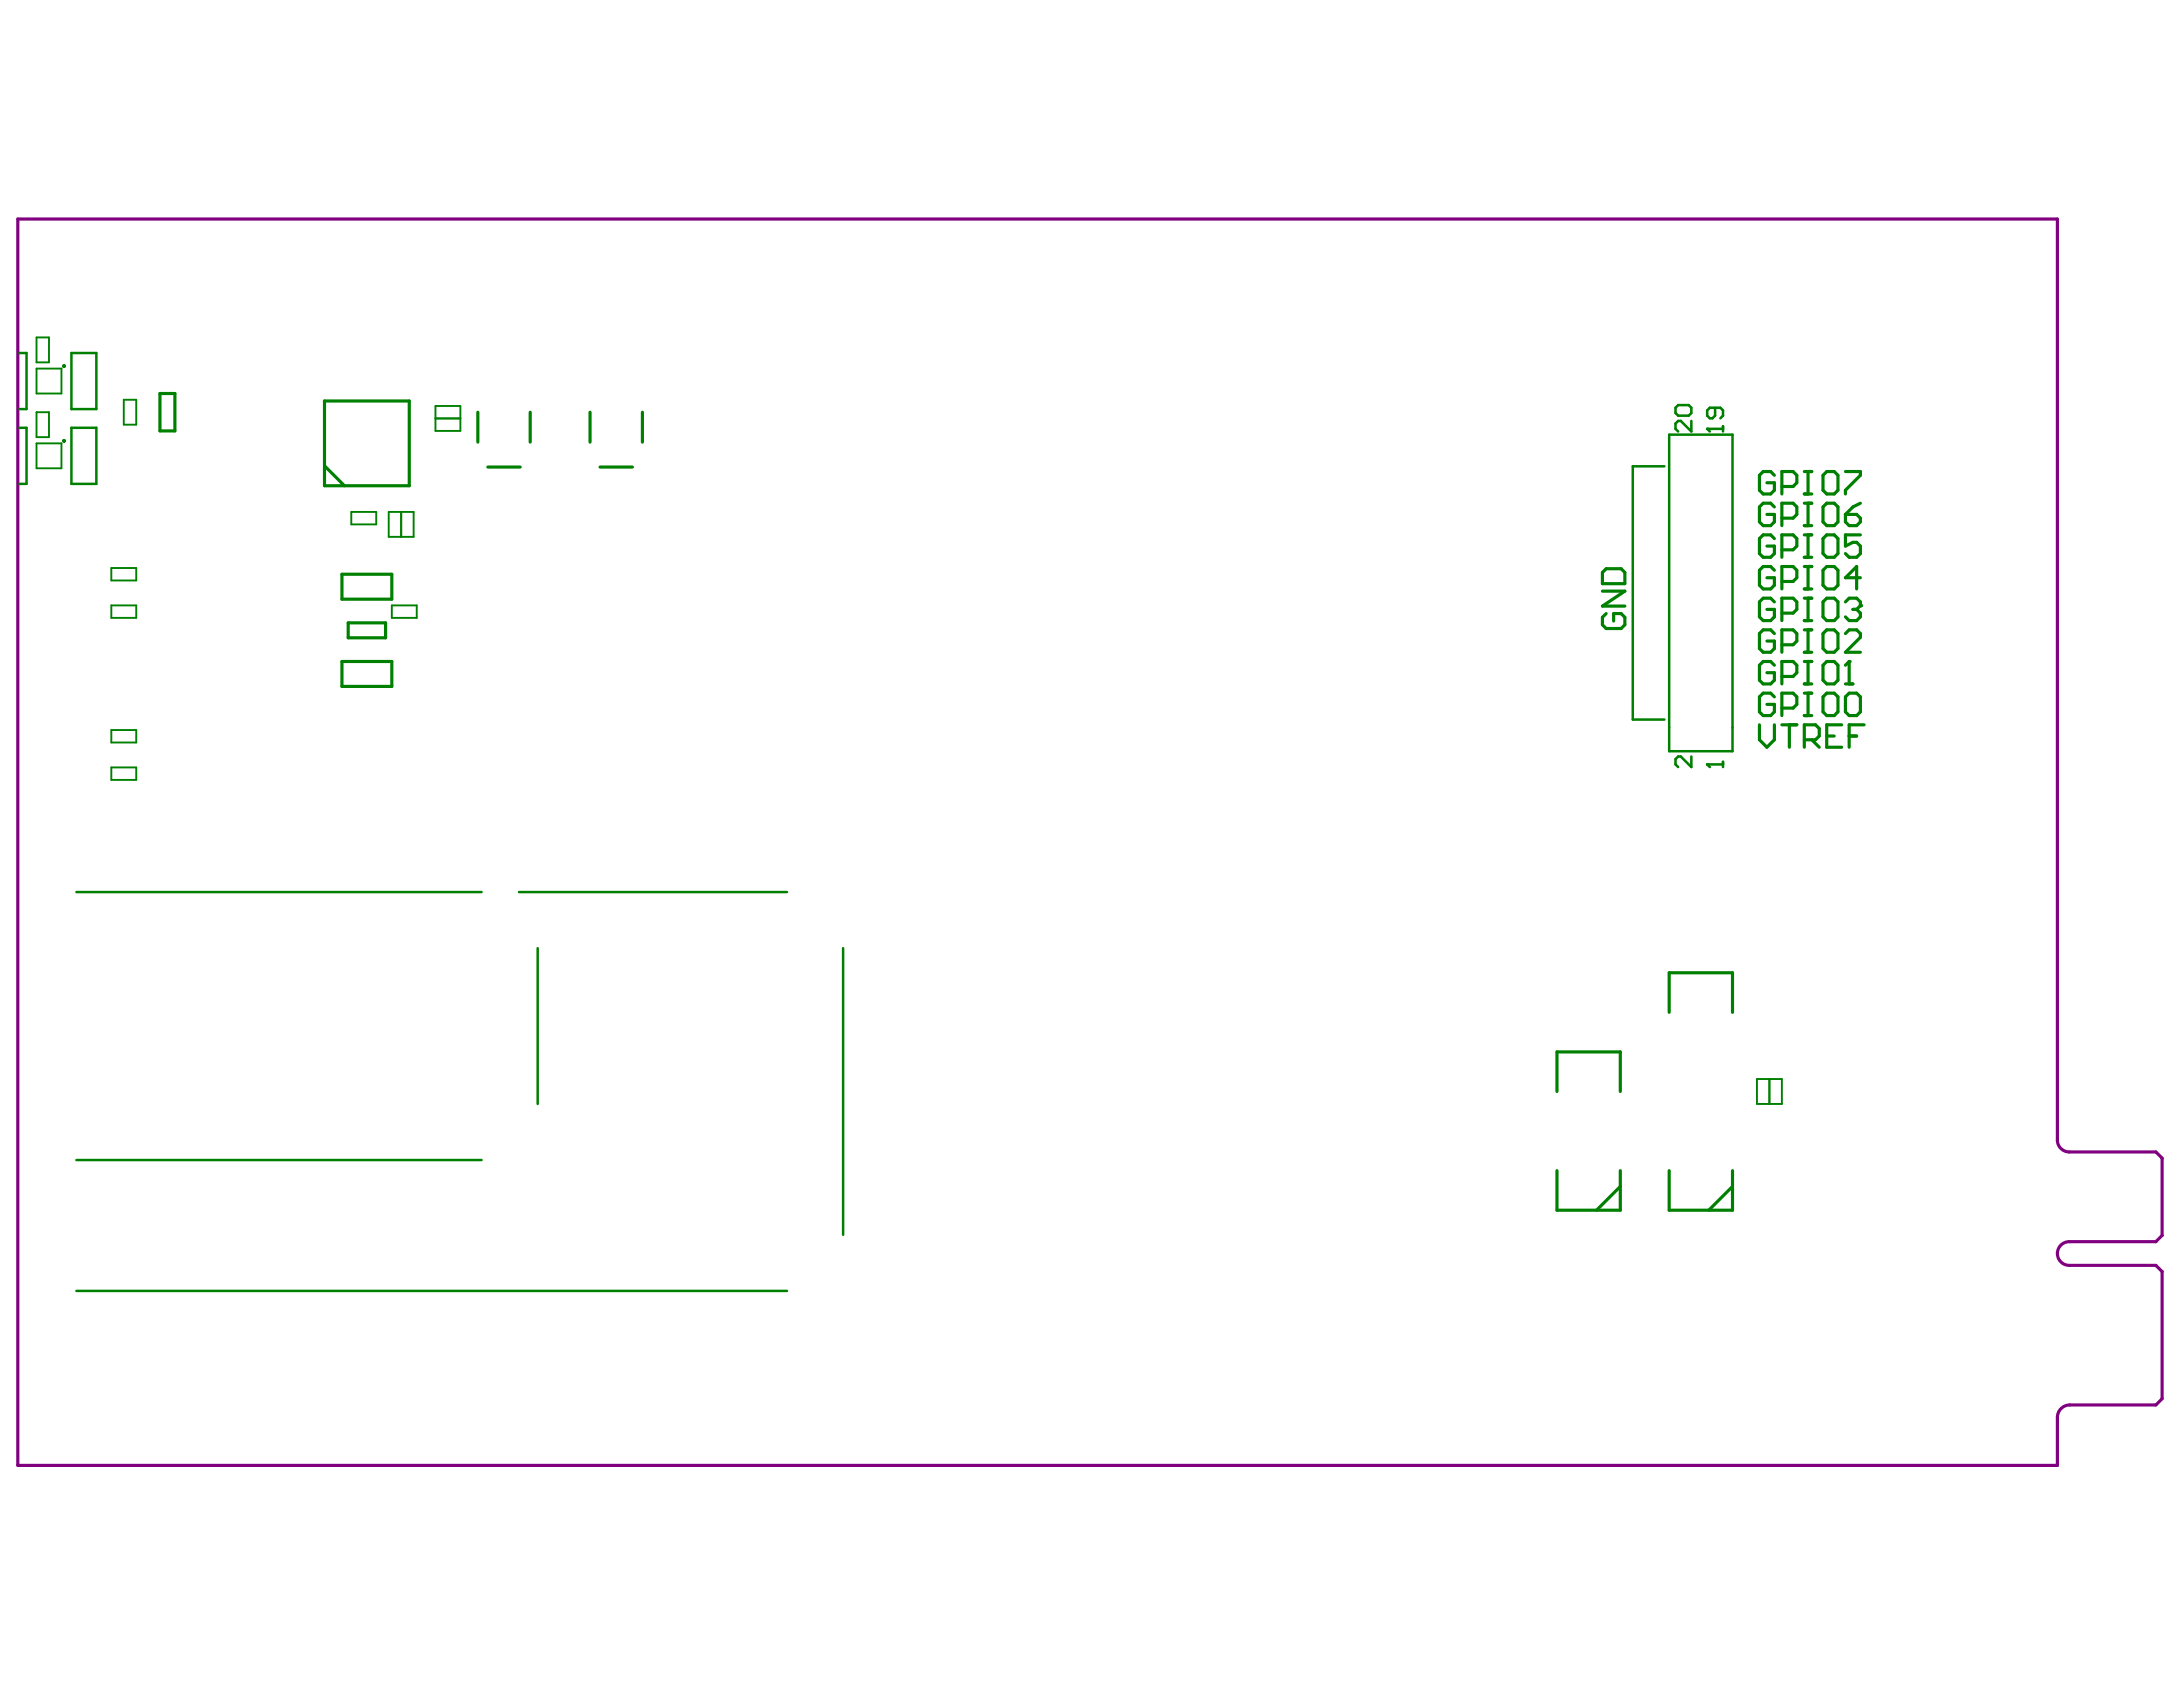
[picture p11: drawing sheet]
<svg xmlns="http://www.w3.org/2000/svg" width="279mm" height="216mm" viewBox="0 0 279 216" stroke-linecap="round" stroke-linejoin="round" font-family="sans-serif">
<path d="M2.3 28h261v117.9a1.52 1.52 0 0 0 1.5 1.5h11.1l.8 .8v9.9l-.8 .8h-11.1a1.52 1.52 0 0 0-1.5 1.5 1.52 1.52 0 0 0 1.5 1.5h11.1l.8 .8v16.3l-.8 .8h-11a1.6 1.6 0 0 0-1.6 1.6v6.1h-261z" fill="none" stroke="#800080" stroke-width=".41"/>
<g fill="none" stroke="#008000" stroke-width=".32">
<path d="M2.5 54.7h.9v7.2h-.9M2.5 45.2h.9v7.2h-.9M9.1 54.7h3.2v7.2h-3.2zM9.1 45.2h3.2v7.2h-3.2zM213 59.7h-4v32.4h4M213.6 55.6h8.1v40.5h-8.1zM218.5 97.8h2M220.5 97.5v.7M9.8 114.2h51.8M66.4 114.2h34.3M68.8 121.3v20M107.9 121.3v36.7"/>
<path d="M9.8 148.5h51.8M9.8 165.2h90.9"/>
</g>
<g fill="none" stroke="#008000" stroke-width=".24">
<path d="M4.7 52.8h1.6v3.1h-1.6zM4.7 43.2h1.6v3.2h-1.6zM4.7 47.2h3.2v3.2h-3.2zM4.7 56.7h3.2v3.2h-3.2zM15.8 51.2h1.6v3.2h-1.6zM55.7 52h3.2v3.1h-3.2zM55.7 53.6h3.2M14.2 72.7h3.2v1.6h-3.2zM14.2 77.5h3.2v1.6h-3.2zM45 65.5h3.2v1.6h-3.2zM49.7 65.5h3.2v3.2h-3.2zM50.1 77.5h3.2v1.6h-3.2z"/>
<path d="M51.3 65.5v3.2M14.2 93.4h3.2v1.6h-3.2zM14.2 98.2h3.2v1.6h-3.2zM224.9 138.1h3.2v3.2h-3.2zM226.5 138.1v3.2"/>
</g>
<g fill="none" stroke="#008000" stroke-width=".41">
<path d="M20.5 50.4h1.9v4.7h-1.9zM41.5 51.3h10.9v10.9h-10.9zM41.5 59.6l2.6 2.6M61.2 52.8v3.8M62.4 59.8h4.2M67.9 52.8v3.8M75.5 52.8v3.8M76.8 59.8h4.1M82.2 52.8v3.8M43.8 73.5h6.3v3.2h-6.3zM44.6 79.7h4.8v1.9h-4.8zM205.1 73.3l.5-.5h1.9l.5 .5v1.4h-2.9z"/>
<path d="M205.1 75.7h2.9l-2.9 1.9h2.9M205.6 78.5l-.5 .5v1l.5 .4h1.9l.5-.4v-1l-.5-.5h-1v1M43.8 84.7h6.3v3.1h-6.3zM199.3 139.7v-5.1h8.1v5.1M213.6 129.6v-5.1h8.1v5.1M199.3 149.8v5.1h8.1v-5.1M207.4 151.8l-3.1 3.1M213.6 149.8v5.1h8.1v-5.1M221.7 151.8l-3 3.1"/>
</g>
<circle cx="218.5" cy="97.8" r=".16" fill="#008000"/>
<path d="M214.4 52.2l.4-.4h1.3l.4 .4v.7l-.4 .3h-1.3l-.4-.3zM216.5 53.9v1.3l-1.4-1.3h-.3l-.4 .3v.7l.4 .3M218.5 54.9h2M220.5 54.5v.7M216.5 96.8v1.4l-1.4-1.4h-.3l-.4 .4v.6l.4 .4M218.5 97.8l.3 .4" fill="none" stroke="#008000" stroke-width=".32"/>
<circle cx="218.5" cy="54.9" r=".16" fill="#008000"/>
<path d="M218.5 54.9l.3 .3M219.5 52.2v1l-.3 .3h-.4l-.3-.3v-.7l.3-.3h1.4l.3 .3v.7l-.3 .3" fill="none" stroke="#008000" stroke-width=".32"/>
<path d="M227.1 85.1l-.5-.4h-.9l-.5 .4v1.9l.5 .5h.9l.5-.5v-.9h-1M228.1 86.6h1.4l.5-.5v-1l-.5-.4h-1.4v2.8M230.9 84.7h1M230.9 87.5h1M231.4 84.7v2.8M233.3 85.1l.5-.4h1l.4 .4v1.9l-.4 .5h-1l-.5-.5zM236.2 87.5h1M236.7 84.7v2.8" fill="none" stroke="#008000" stroke-width=".41"/>
<circle cx="236.7" cy="84.7" r=".2" fill="#008000"/>
<g fill="none" stroke="#008000" stroke-width=".41">
<path d="M227.1 73l-.5-.5h-.9l-.5 .5v1.9l.5 .5h.9l.5-.5v-1h-1M227.1 77l-.5-.4h-.9l-.5 .4v1.9l.5 .5h.9l.5-.5v-.9h-1M228.1 74.4h1.4l.5-.5v-.9l-.5-.5h-1.4v2.9M228.1 78.5h1.4l.5-.5v-1l-.5-.4h-1.4v2.8M230.9 72.5h1M230.9 75.4h1M230.9 76.6h1M230.9 79.4h1M231.4 72.5v2.9M231.4 76.6v2.8M233.3 73l.5-.5h1l.4 .5v1.9l-.4 .5h-1l-.5-.5zM233.3 77l.5-.4h1l.4 .4v1.9l-.4 .5h-1l-.5-.5z"/>
<path d="M236.2 77l.5-.4h.9l.5 .4v.5M238.1 73.9h-1.9l1.4-1.4v2.9M225.2 92.8v1.9l.9 .9 1-.9v-1.9M227.1 89.2l-.5-.5h-.9l-.5 .5v1.9l.5 .5h.9l.5-.5v-1h-1M228.1 90.6h1.4l.5-.5v-.9l-.5-.5h-1.4v2.9M228.1 92.8h1.9M229 92.8v2.8M230.9 88.7h1M230.9 91.6h1M230.9 94.7h1.5l.4-.5v-1l-.4-.4h-1.5v2.8M231.4 88.7v2.9M231.9 94.7l.9 .9"/>
<path d="M233.3 89.2l.5-.5h1l.4 .5v1.9l-.4 .5h-1l-.5-.5zM233.8 94.2h1M235.7 92.8h-1.9v2.8h1.9M236.7 84.7l-.5 .4M236.7 88.7h.9l.5 .5v1.9l-.5 .5h-.9l-.5-.5v-1.9zM236.7 94.2h.9M238.6 92.8h-1.9v2.8"/>
</g>
<circle cx="238.1" cy="77.5" r=".2" fill="#008000"/>
<g fill="none" stroke="#008000" stroke-width=".41">
<path d="M227.1 60.8l-.5-.5h-.9l-.5 .5v1.9l.5 .5h.9l.5-.5v-.9h-1M227.1 64.9l-.5-.5h-.9l-.5 .5v1.9l.5 .5h.9l.5-.5v-1h-1M227.1 68.9l-.5-.4h-.9l-.5 .4v1.9l.5 .5h.9l.5-.5v-.9h-1M228.1 62.3h1.4l.5-.5v-1l-.5-.5h-1.4v2.9M228.1 66.3h1.4l.5-.5v-.9l-.5-.5h-1.4v2.9M228.1 70.4h1.4l.5-.5v-1l-.5-.4h-1.4v2.8M230.9 60.3h1M230.9 63.2h1M230.9 64.4h1M230.9 67.3h1M230.9 68.5h1M230.9 71.3h1"/>
<path d="M231.4 60.3v2.9M231.4 64.4v2.9M231.4 68.5v2.8M233.3 68.9l.5-.4h1l.4 .4v1.9l-.4 .5h-1l-.5-.5zM233.3 60.8l.5-.5h1l.4 .5v1.9l-.4 .5h-1l-.5-.5zM233.3 64.9l.5-.5h1l.4 .5v1.9l-.4 .5h-1l-.5-.5zM236.2 60.3h1.9v.5l-1.9 1.9v.5M236.2 65.8h1.4l.5 .5v.5l-.5 .5h-.9l-.5-.5zM237.2 78h.4M237.6 78l.5 .5v.4l-.5 .5h-.9l-.5-.5M238.1 77.5l-.5 .5M238.1 68.5h-1.9v1.4l1-.5h.4l.5 .5v.9l-.5 .5h-.9l-.5-.5"/>
<path d="M238.1 64.4l-.9 .5-1 .9M227.1 81.1l-.5-.5h-.9l-.5 .5v1.9l.5 .5h.9l.5-.5v-1h-1M228.1 82.5h1.4l.5-.5v-.9l-.5-.5h-1.4v2.9M230.9 80.6h1M230.9 83.5h1M231.4 80.6v2.9M233.3 81.1l.5-.5h1l.4 .5v1.9l-.4 .5h-1l-.5-.5zM236.2 81.1l.5-.5h.9l.5 .5v.5l-1.9 1.9h1.9"/>
<circle cx="8.2" cy="56.4" r=".04"/>
<circle cx="8.2" cy="46.9" r=".04"/>
</g>
</svg>
